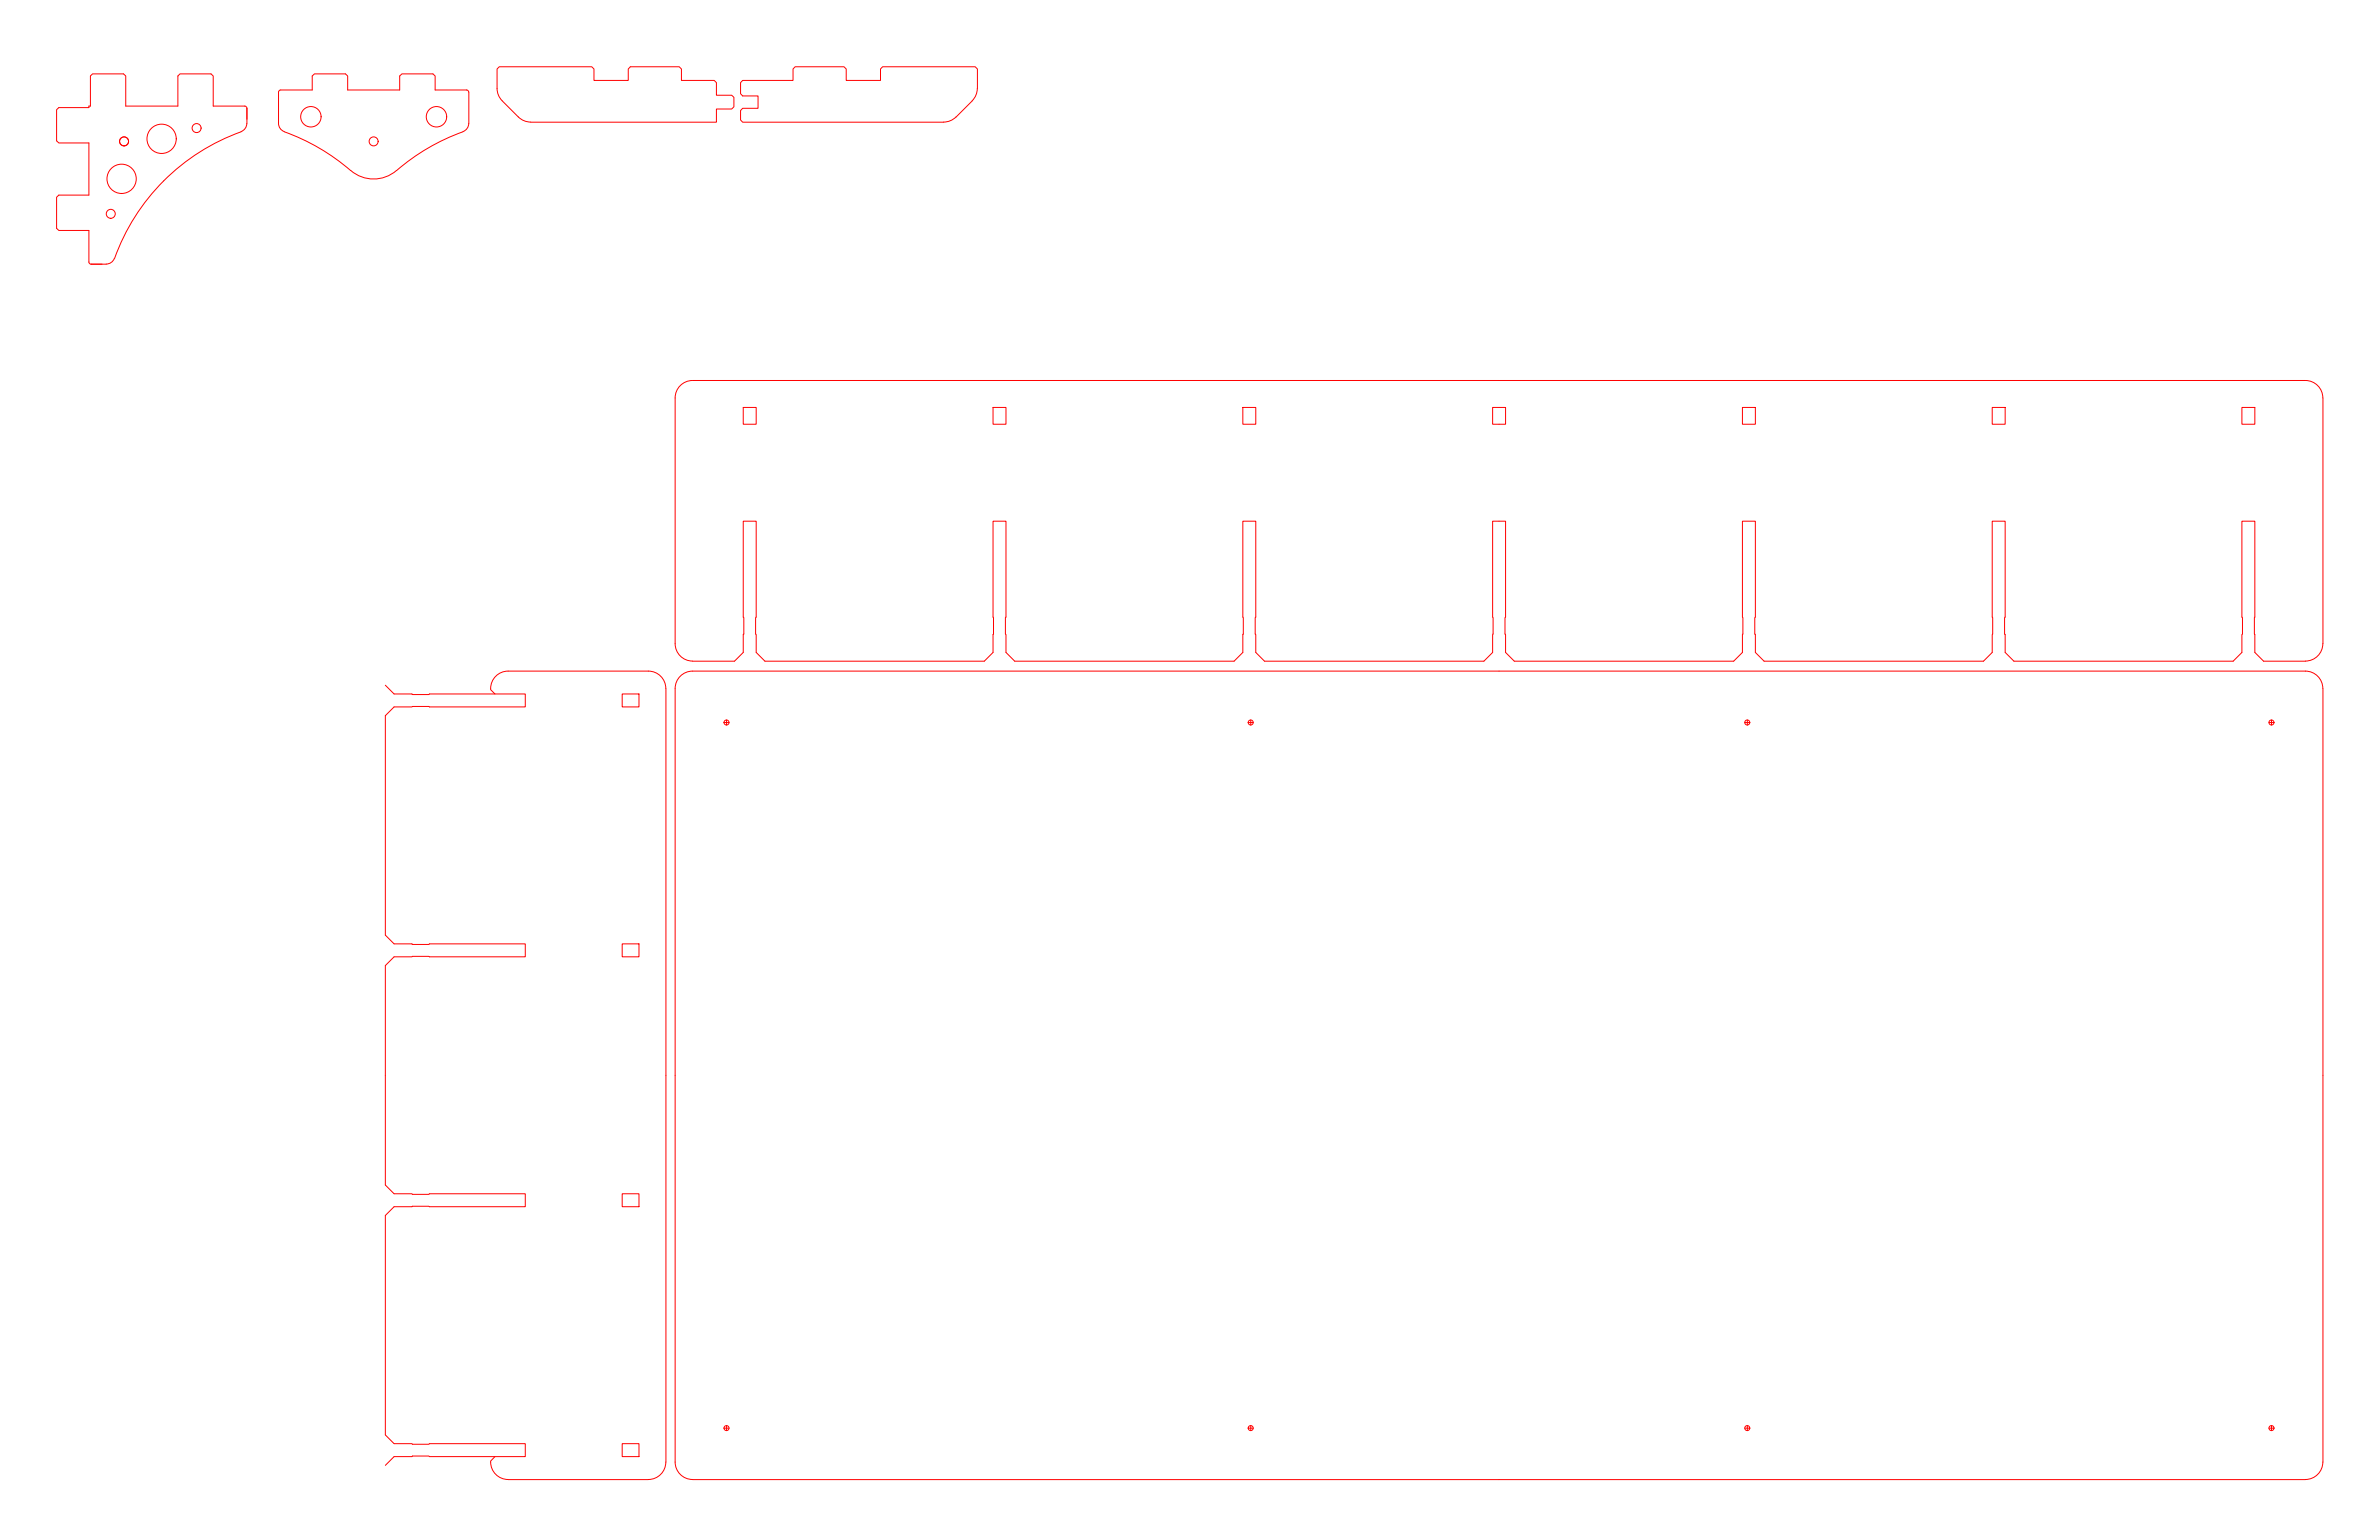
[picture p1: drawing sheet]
<svg xmlns="http://www.w3.org/2000/svg" width="864mm" height="559mm" viewBox="0 0 864 559" stroke-linecap="round" stroke-linejoin="round" font-family="sans-serif">
<!-- layer: CUT -->
<g fill="none" stroke="#f00" stroke-width=".36">
<path d="M101.1 33.5v11.3M169.4 32.7l.5 .2 .3 .5M169.4 32.7h-11.4v-5.1l-.8-.8h-11.3l-.8 .8v5.1h-18.9v-5.1l-.8-.8h-11.3l-.8 .8v5.1h-11.4l-.6 .2-.2 .5M170.2 33.5v11.3M354.8 32.1l-.4 2.1-1 1.8-6.3 6.5-2.5 1.4-2 .4M354.8 32.1v-7.1l-.8-.8h-33.6l-.8 .8v4.2h-12.4v-4.2l-.8-.8h-17.8l-.7 .8v4.2h-18.3l-.8 .8v4l.8 .8h5.6v4.5h-5.6l-.8 .8v3.4l.8 .8h73M89.6 44.8l-.4 1.6-.7 .8-1 .6M89.6 44.8v-5.5l-.4-.7-11.8-.1v-10.9l-.8-.8h-11.3l-.7 .8v10.9h-19v-10.9l-.8-.8h-11.2l-.8 .8v10.9h-.5v.5h-10.9l-.9 .8v11.3l.9 .8h10.9v18.9h-10.9l-.9 .8v11.3l.9 .7h10.9v11.5l.5 .7h6.3l1.5-.7 .7-.9a76.8 76.8 0 0 1 46.3-46.4M101.1 44.8l.4 1.6 .7 .8 1 .6M103.2 47.8a79.5 79.5 0 0 1 25.2 14.9 13 13 0 0 0 16.9-1.9 76.1 76.1 0 0 1 22.8-13M170.2 44.8l-.5 1.6-.7 .8-.9 .6M192.7 44.3l-2.1-.4-1.9-1-7.3-7.5-.6-1.2-.4-2.1v-7.1l.8-.8h33.6l.8 .8v4.2h12.5v-4.2l.7-.8h17.8l.8 .8v4.2h11.9l.8 .8v4.6h5.5l.8 .7v3.4l-.8 .9h-5.5v4.7h-67.4"/>
<path d="M251.4 138.1a6.3 6.3 0 0 0-6.3 6.3v89.2M251.4 138.1h585.5a6.3 6.3 0 0 1 6.3 6.3M269.8 147.8h4.7v6.1h-4.7zM360.5 147.8h4.7v6.1h-4.7zM451.2 147.8h4.7v6.1h-4.7zM541.8 147.8h4.7v6.1h-4.7zM632.5 147.8h4.7v6.1h-4.7zM723.2 147.8h4.7v6.1h-4.7zM813.8 147.8h4.7v6.1h-4.7zM843.3 144.4v89.2M245.1 233.5a6.3 6.3 0 0 0 6.3 6.4M251.4 239.9h15.2l3.2-3.2v-6.4l.2-.2-.2-41h4.7v34.8l-.2 .2 .2 12.6 3.2 3.2h79.6l3.2-3.2v-47.6h4.7v34.8l-.2 .2 .2 12.6 3.2 3.2h79.6l3.2-3.2v-47.6h4.7v34.8l-.3 .2 .3 12.6 3.1 3.2h79.7l3.1-3.2v-47.6h4.7v34.8l-.2 .2 .2 12.6 3.2 3.2h79.6l3.2-3.2v-47.6h4.7v34.8l-.2 .2 .2 12.6 3.2 3.2h79.6l3.2-3.2v-47.6h4.7v34.8l-.2 .2 .2 12.6 3.2 3.2h79.6l3.1-3.2v-6.4l.2-.2-.2-41h4.7v47.6l3.2 3.2h15.2"/>
<path d="M843.2 233.5a6.3 6.3 0 0 1-6.3 6.4M139.9 248.6l3.2 3.2h6.4l.2 .2 41-.2v4.7h-47.6l-3.2 3.2v79.6l3.2 3.2h6.4l.2 .2 41-.2v4.7h-47.6l-3.2 3.2v79.6l3.2 3.2h6.4l.2 .2 41-.2v4.7h-47.6l-3.2 3.1v79.7l3.2 3.1h6.4l.2 .3 41-.3v4.7h-34.8l-.2-.2-12.6 .2-3.2 3.2M184.4 243.5a6.3 6.3 0 0 0-6.3 6.7l1.6 1.6M184.5 243.5h50.9M225.9 251.8h6.1v4.7h-6.1zM235.4 243.5a6.3 6.3 0 0 1 6.3 6.3M241.7 249.9v280.6M251.4 243.5a6.3 6.3 0 0 0-6.3 6.3v280.7a6.3 6.3 0 0 0 6.3 6.3M251.4 243.5h585.5a6.3 6.3 0 0 1 6.3 6.3M843.3 249.9v280.6M262.9 262.2h1.8M263.8 261.3v1.8"/>
<path d="M453.1 262.2h1.9M454 261.3v1.8M633.4 262.2h1.8M634.3 261.3v1.8M823.7 262.2h1.8M824.6 261.3v1.8M225.9 342.5h6.1v4.7h-6.1zM225.9 433.2h6.1v4.7h-6.1zM262.9 518.2h1.8M263.8 517.3v1.8M453.1 518.2h1.9M454 517.3v1.8"/>
<path d="M633.4 518.2h1.8M634.3 517.3v1.8M823.7 518.2h1.8M824.6 517.3v1.8M179.7 528.5l-1.6 1.7a6.3 6.3 0 0 0 6.3 6.6M184.5 536.9h50.9M225.9 523.8h6.1v4.7h-6.1zM241.7 530.5a6.3 6.3 0 0 1-6.3 6.3M251.4 536.9h585.5M843.2 530.5a6.3 6.3 0 0 1-6.3 6.3"/>
<circle cx="45" cy="51.3" r="1.63"/>
<circle cx="58.7" cy="50.4" r="5.3"/>
<circle cx="71.4" cy="46.5" r="1.63"/>
<circle cx="112.9" cy="42.4" r="3.7"/>
<circle cx="135.6" cy="51.3" r="1.63"/>
<circle cx="158.4" cy="42.4" r="3.7"/>
<circle cx="40.2" cy="77.6" r="1.63"/>
<circle cx="44.1" cy="64.9" r="5.3"/>
<circle cx="263.7" cy="262.2" r=".91"/>
<circle cx="454" cy="262.2" r=".91"/>
<circle cx="634.3" cy="262.2" r=".91"/>
<circle cx="824.6" cy="262.2" r=".91"/>
<circle cx="263.7" cy="518.2" r=".91"/>
<circle cx="454" cy="518.2" r=".91"/>
<circle cx="634.3" cy="518.2" r=".91"/>
<circle cx="824.6" cy="518.2" r=".91"/>
</g>
</svg>
